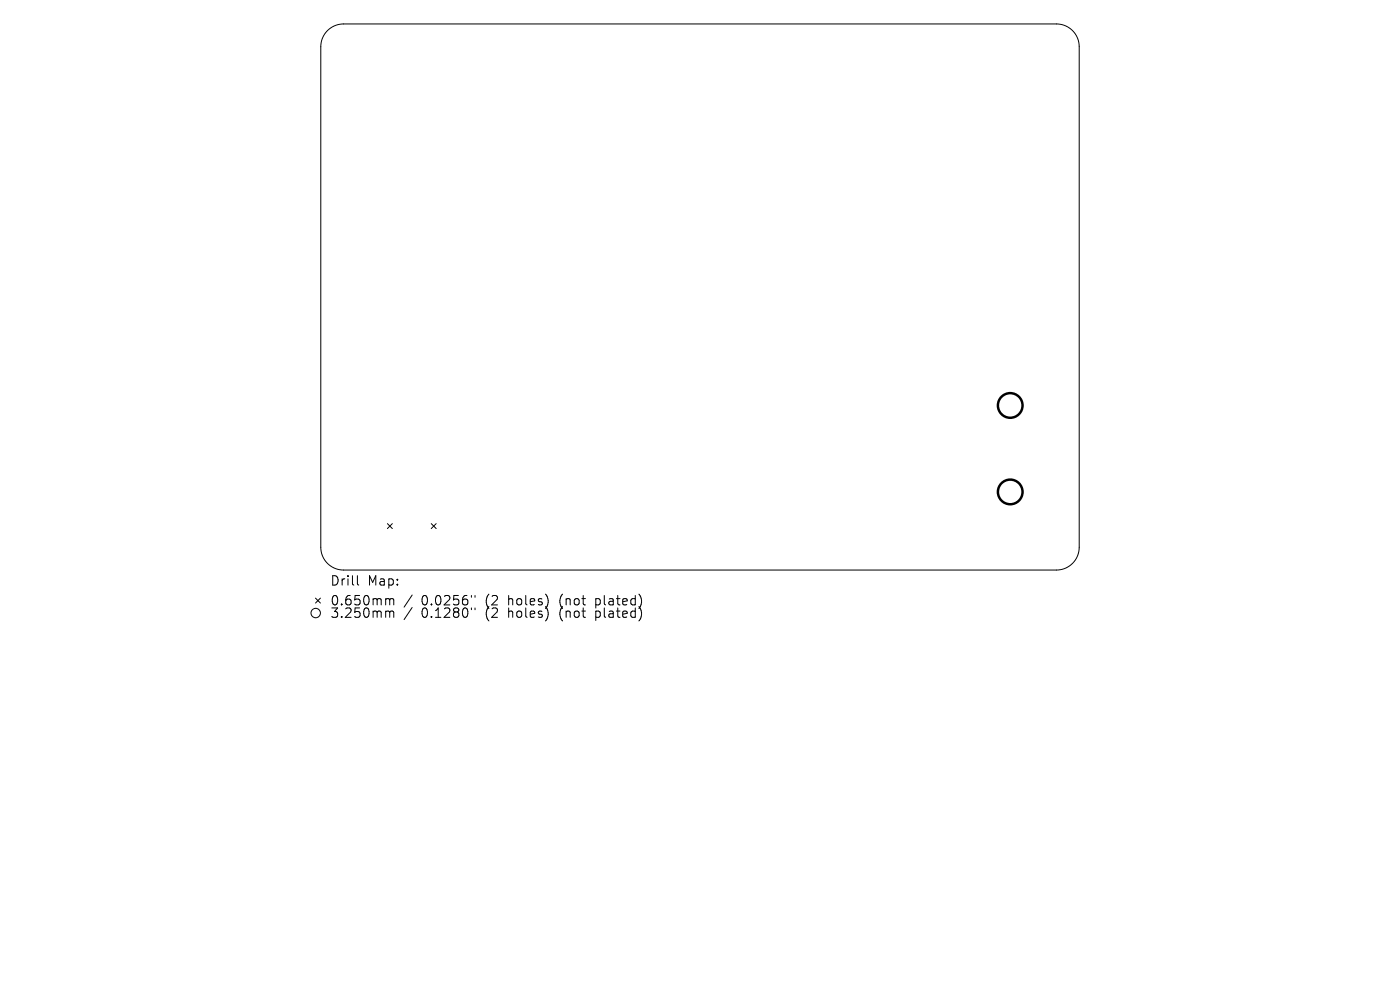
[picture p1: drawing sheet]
<svg xmlns="http://www.w3.org/2000/svg" width="297mm" height="210mm" viewBox="0 0 297 210" stroke-linecap="round" stroke-linejoin="round" font-family="sans-serif">
<defs><g id="words">
<g font-size="2.8">
<text x="70" y="124.5">Drill</text>
<text x="78" y="124.5">Map:</text>
<text x="70" y="128.7">0.650mm</text>
<text x="70" y="131.3">3.250mm</text>
<text x="89.4" y="128.7">0.0256&quot;</text>
<text x="89.4" y="131.3">0.1280&quot;</text>
<text x="103.1" y="128.7">(2</text>
<text x="103.1" y="131.3">(2</text>
<text x="108.1" y="128.7">holes)</text>
<text x="108.1" y="131.3">holes)</text>
<text x="119.2" y="128.7">(not</text>
<text x="119.2" y="131.3">(not</text>
<text x="127" y="128.7">plated)</text>
<text x="127" y="131.3">plated)</text>
</g>
</g></defs>
<g fill="none" stroke="#000" stroke-width=".21">
<path d="M69.5 6.5a4.8 4.8 0 0 1 3.4-1.4h151.2a4.8 4.8 0 0 1 4.8 4.8v106.2a4.8 4.8 0 0 1-4.8 4.8h-151.2a4.8 4.8 0 0 1-4.8-4.8v-106.2a4.8 4.8 0 0 1 1.4-3.4zM82.2 111.1l1 1M83.2 111.1l-1 1M91.5 111.1l1 1M92.5 111.1l-1 1M66.9 126.9l1.1 1M68 126.9l-1.1 1M75.8 122.1v1.7l.3 .3M82.1 127l.5 .1 .1 .2M82.1 129.6h.3l.3 .3M82.7 127.3l.3-.3 .4 .1 .1 1.2M82.7 127.3v1"/>
<path d="M82.7 129.9v1.1M82.7 129.9l.3-.3 .4 .1 .1 1.3M87.4 126.2l-1.7 2.6M87.4 128.9l-1.7 2.5M100 126.3v.4M100 129v.3M100.8 126.3v.4M100.8 129v.3"/>
<circle cx="67" cy="130" r="1"/>
</g>
<g fill="none" stroke="#000" stroke-width=".52">
<circle cx="214.3" cy="86" r="2.61"/>
<circle cx="214.3" cy="104.4" r="2.61"/>
</g>
<use href="#words"/>
</svg>
